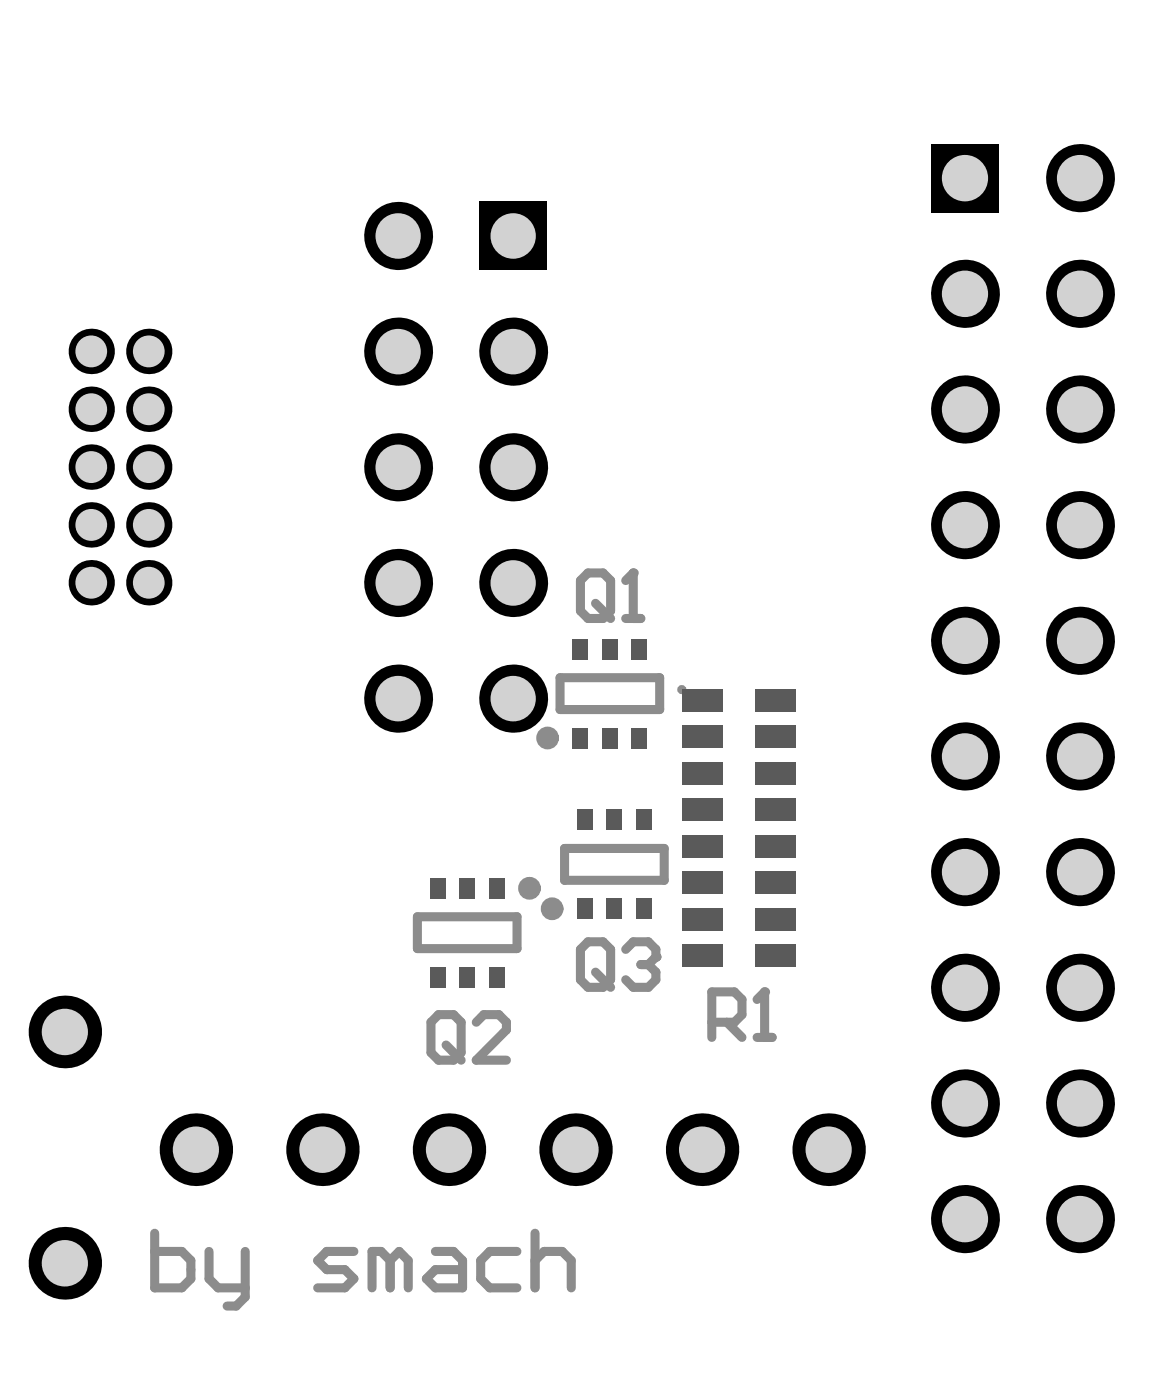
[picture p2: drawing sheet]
<svg xmlns="http://www.w3.org/2000/svg" width="42mm" height="51mm" viewBox="0 0 42 51" stroke-linecap="round" stroke-linejoin="round" font-family="sans-serif">
<path d="M15.2 33.5h3.7v1.2h-3.7zM20.5 24.8h3.6v1.1h-3.6zM20.6 31h3.7v1.2h-3.7zM26 37.4h.8l.3-.3v-.6l-.3-.3h-.8v1.7M26.6 37.4l.5 .5M27.7 37.9h.5M27.9 36.2v1.7" fill="none" stroke="#8c8c8c" stroke-width=".33"/>
<circle cx="27.9" cy="36.2" r=".17" fill="#8c8c8c"/>
<path d="M21.5 34.4h.5l.3 .3v1.1l-.3 .3h-.5l-.3-.3v-1.1zM21.8 35.5l.5 .6M22.9 34.7l.2-.3h.6l.3 .3v.3M27.9 36.2l-.2 .3" fill="none" stroke="#8c8c8c" stroke-width=".33"/>
<circle cx="24" cy="35" r=".17" fill="#8c8c8c"/>
<path d="M21.5 20.9h.5l.3 .3v1.1l-.3 .3h-.5l-.3-.3v-1.1zM21.8 22l.5 .6M22.9 22.6h.5M23.1 20.9v1.7M23.4 35.2h.3M23.7 35.2l.3 .3v.3l-.3 .3h-.6l-.2-.3M24 35l-.3 .2" fill="none" stroke="#8c8c8c" stroke-width=".33"/>
<circle cx="23.1" cy="20.9" r=".17" fill="#8c8c8c"/>
<g fill="none" stroke="#8c8c8c" stroke-width=".33">
<path d="M16 37.1h.6l.2 .3v1.1l-.2 .2h-.6l-.3-.2v-1.1zM16.3 38.2l.5 .5M17.4 37.4l.3-.3h.5l.3 .3v.2l-1.1 1.1h1.1M23.1 20.9l-.2 .3M5.6 45.1v2h1l.4-.4v-.6l-.4-.4h-1M7.6 45.7v1l.4 .4h1M9 45.7v1.7l-.4 .3h-.3M12.9 45.7h-1l-.3 .4 .3 .3h.7l.3 .3-.3 .4h-1M14.2 46.1l-.3-.4h-.3v1.4M14.2 46.1v1M14.2 46.1l.4-.4 .3 .4v1M15.9 45.7h.7l.3 .4v1h-1l-.3-.4 .3-.3h1"/>
<path d="M18.9 45.7h-1l-.3 .4v.6l.3 .4h1M19.5 46.1l.4-.4h.6l.4 .4v1M19.5 45.1v2"/>
</g>
<circle cx="24.9" cy="25.2" r=".08" fill="none" stroke="#8c8c8c" stroke-width=".17"/>
<g fill="none" stroke="#8c8c8c" stroke-width=".41">
<circle cx="19.3" cy="32.5" r=".21"/>
<circle cx="20" cy="27" r=".21"/>
<circle cx="20.2" cy="33.2" r=".21"/>
</g>
<circle cx="18.7" cy="17.1" r="1.24" fill="#000"/>
<circle cx="18.7" cy="17.1" r=".83" fill="#d2d2d2"/>
<circle cx="5.4" cy="17.1" r=".83" fill="#000"/>
<circle cx="5.4" cy="17.1" r=".58" fill="#d2d2d2"/>
<circle cx="35.2" cy="44.5" r="1.24" fill="#000"/>
<circle cx="35.2" cy="44.5" r=".85" fill="#d2d2d2"/>
<circle cx="35.2" cy="40.3" r="1.24" fill="#000"/>
<circle cx="35.2" cy="40.3" r=".85" fill="#d2d2d2"/>
<circle cx="35.2" cy="31.9" r="1.24" fill="#000"/>
<circle cx="35.2" cy="31.9" r=".85" fill="#d2d2d2"/>
<circle cx="35.2" cy="27.6" r="1.24" fill="#000"/>
<circle cx="35.2" cy="27.6" r=".85" fill="#d2d2d2"/>
<circle cx="35.2" cy="19.2" r="1.24" fill="#000"/>
<circle cx="35.2" cy="19.2" r=".85" fill="#d2d2d2"/>
<circle cx="35.2" cy="15" r="1.24" fill="#000"/>
<circle cx="35.2" cy="15" r=".85" fill="#d2d2d2"/>
<path d="M34 5.3h2.5v2.5h-2.5z" fill-rule="evenodd" fill="#000"/>
<circle cx="35.2" cy="6.5" r=".85" fill="#d2d2d2"/>
<circle cx="18.7" cy="25.5" r="1.24" fill="#000"/>
<circle cx="18.7" cy="25.5" r=".83" fill="#d2d2d2"/>
<circle cx="18.7" cy="21.3" r="1.24" fill="#000"/>
<circle cx="18.7" cy="21.3" r=".83" fill="#d2d2d2"/>
<circle cx="18.7" cy="12.8" r="1.24" fill="#000"/>
<circle cx="18.7" cy="12.8" r=".83" fill="#d2d2d2"/>
<path d="M17.5 7.4h2.5v2.5h-2.5z" fill-rule="evenodd" fill="#000"/>
<circle cx="18.7" cy="8.6" r=".83" fill="#d2d2d2"/>
<circle cx="11.8" cy="42" r="1.33" fill="#000"/>
<circle cx="11.8" cy="42" r=".85" fill="#d2d2d2"/>
<circle cx="5.4" cy="21.3" r=".83" fill="#000"/>
<circle cx="5.4" cy="21.3" r=".58" fill="#d2d2d2"/>
<circle cx="5.4" cy="19.2" r=".83" fill="#000"/>
<circle cx="5.4" cy="19.2" r=".58" fill="#d2d2d2"/>
<circle cx="5.4" cy="15" r=".83" fill="#000"/>
<circle cx="5.4" cy="15" r=".58" fill="#d2d2d2"/>
<circle cx="5.4" cy="12.8" r=".83" fill="#000"/>
<circle cx="5.4" cy="12.8" r=".58" fill="#d2d2d2"/>
<circle cx="35.2" cy="36.1" r="1.24" fill="#000"/>
<circle cx="35.2" cy="36.1" r=".85" fill="#d2d2d2"/>
<circle cx="35.2" cy="23.4" r="1.24" fill="#000"/>
<circle cx="35.2" cy="23.4" r=".85" fill="#d2d2d2"/>
<circle cx="35.2" cy="10.7" r="1.24" fill="#000"/>
<circle cx="35.2" cy="10.7" r=".85" fill="#d2d2d2"/>
<circle cx="3.3" cy="17.1" r=".83" fill="#000"/>
<circle cx="3.3" cy="17.1" r=".58" fill="#d2d2d2"/>
<circle cx="30.3" cy="42" r="1.33" fill="#000"/>
<circle cx="30.3" cy="42" r=".85" fill="#d2d2d2"/>
<circle cx="39.4" cy="44.5" r="1.24" fill="#000"/>
<circle cx="39.4" cy="44.5" r=".85" fill="#d2d2d2"/>
<circle cx="39.4" cy="40.3" r="1.24" fill="#000"/>
<circle cx="39.4" cy="40.3" r=".85" fill="#d2d2d2"/>
<circle cx="39.4" cy="31.9" r="1.24" fill="#000"/>
<circle cx="39.4" cy="31.9" r=".85" fill="#d2d2d2"/>
<circle cx="39.4" cy="27.6" r="1.24" fill="#000"/>
<circle cx="39.4" cy="27.6" r=".85" fill="#d2d2d2"/>
<circle cx="39.4" cy="19.2" r="1.24" fill="#000"/>
<circle cx="39.4" cy="19.2" r=".85" fill="#d2d2d2"/>
<circle cx="39.4" cy="15" r="1.24" fill="#000"/>
<circle cx="39.4" cy="15" r=".85" fill="#d2d2d2"/>
<circle cx="39.4" cy="6.5" r="1.24" fill="#000"/>
<circle cx="39.4" cy="6.5" r=".85" fill="#d2d2d2"/>
<circle cx="25.6" cy="42" r="1.33" fill="#000"/>
<circle cx="25.6" cy="42" r=".85" fill="#d2d2d2"/>
<circle cx="21" cy="42" r="1.33" fill="#000"/>
<circle cx="21" cy="42" r=".85" fill="#d2d2d2"/>
<circle cx="7.2" cy="42" r="1.33" fill="#000"/>
<circle cx="7.2" cy="42" r=".85" fill="#d2d2d2"/>
<circle cx="3.3" cy="21.3" r=".83" fill="#000"/>
<circle cx="3.3" cy="21.3" r=".58" fill="#d2d2d2"/>
<circle cx="3.3" cy="19.2" r=".83" fill="#000"/>
<circle cx="3.3" cy="19.2" r=".58" fill="#d2d2d2"/>
<circle cx="3.3" cy="15" r=".83" fill="#000"/>
<circle cx="3.3" cy="15" r=".58" fill="#d2d2d2"/>
<circle cx="3.3" cy="12.8" r=".83" fill="#000"/>
<circle cx="3.3" cy="12.8" r=".58" fill="#d2d2d2"/>
<circle cx="39.4" cy="36.1" r="1.24" fill="#000"/>
<circle cx="39.4" cy="36.1" r=".85" fill="#d2d2d2"/>
<circle cx="39.4" cy="23.4" r="1.24" fill="#000"/>
<circle cx="39.4" cy="23.4" r=".85" fill="#d2d2d2"/>
<circle cx="39.4" cy="10.7" r="1.24" fill="#000"/>
<circle cx="39.4" cy="10.7" r=".85" fill="#d2d2d2"/>
<circle cx="14.5" cy="17.1" r="1.24" fill="#000"/>
<circle cx="14.5" cy="17.1" r=".83" fill="#d2d2d2"/>
<circle cx="2.4" cy="46.2" r="1.33" fill="#000"/>
<circle cx="2.4" cy="46.2" r=".85" fill="#d2d2d2"/>
<circle cx="16.4" cy="42" r="1.33" fill="#000"/>
<circle cx="16.4" cy="42" r=".85" fill="#d2d2d2"/>
<circle cx="14.5" cy="25.5" r="1.24" fill="#000"/>
<circle cx="14.5" cy="25.5" r=".83" fill="#d2d2d2"/>
<circle cx="14.5" cy="21.3" r="1.24" fill="#000"/>
<circle cx="14.5" cy="21.3" r=".83" fill="#d2d2d2"/>
<circle cx="14.5" cy="12.8" r="1.24" fill="#000"/>
<circle cx="14.5" cy="12.8" r=".83" fill="#d2d2d2"/>
<circle cx="14.5" cy="8.6" r="1.24" fill="#000"/>
<circle cx="14.5" cy="8.6" r=".83" fill="#d2d2d2"/>
<circle cx="2.4" cy="37.7" r="1.33" fill="#000"/>
<circle cx="2.4" cy="37.7" r=".85" fill="#d2d2d2"/>
<g fill="#5a5a5a">
<path d="M27.6 33.2h1.5v.8h-1.5z" fill-rule="evenodd"/>
<path d="M27.6 34.5h1.5v.8h-1.5z" fill-rule="evenodd"/>
<path d="M27.6 29.2h1.5v.8h-1.5z" fill-rule="evenodd"/>
<path d="M27.6 30.5h1.5v.8h-1.5z" fill-rule="evenodd"/>
<path d="M27.6 26.5h1.5v.8h-1.5z" fill-rule="evenodd"/>
<path d="M27.6 27.8h1.5v.9h-1.5z" fill-rule="evenodd"/>
<path d="M24.9 33.2h1.5v.8h-1.5z" fill-rule="evenodd"/>
<path d="M24.9 34.5h1.5v.8h-1.5z" fill-rule="evenodd"/>
<path d="M24.9 29.2h1.5v.8h-1.5z" fill-rule="evenodd"/>
<path d="M24.9 30.5h1.5v.8h-1.5z" fill-rule="evenodd"/>
<path d="M24.9 26.5h1.5v.8h-1.5z" fill-rule="evenodd"/>
<path d="M24.9 27.8h1.5v.9h-1.5z" fill-rule="evenodd"/>
<path d="M21.1 32.8h.6v.8h-.6z" fill-rule="evenodd"/>
<path d="M22.2 32.8h.5v.8h-.5z" fill-rule="evenodd"/>
<path d="M22.2 29.6h.5v.7h-.5z" fill-rule="evenodd"/>
<path d="M21.1 29.6h.6v.7h-.6z" fill-rule="evenodd"/>
<path d="M20.9 26.6h.6v.7h-.6z" fill-rule="evenodd"/>
<path d="M22 26.6h.6v.7h-.6z" fill-rule="evenodd"/>
<path d="M22 23.3h.6v.8h-.6z" fill-rule="evenodd"/>
<path d="M20.9 23.3h.6v.8h-.6z" fill-rule="evenodd"/>
<path d="M27.6 25.2h1.5v.8h-1.5z" fill-rule="evenodd"/>
<path d="M27.6 31.8h1.5v.9h-1.5z" fill-rule="evenodd"/>
<path d="M24.9 25.2h1.5v.8h-1.5z" fill-rule="evenodd"/>
<path d="M24.9 31.8h1.5v.9h-1.5z" fill-rule="evenodd"/>
<path d="M17.9 32.1h.5v.7h-.5z" fill-rule="evenodd"/>
<path d="M17.9 35.3h.5v.8h-.5z" fill-rule="evenodd"/>
<path d="M15.7 32.1h.6v.7h-.6z" fill-rule="evenodd"/>
<path d="M15.7 35.3h.6v.8h-.6z" fill-rule="evenodd"/>
<path d="M23.2 32.8h.6v.8h-.6z" fill-rule="evenodd"/>
<path d="M23.2 29.6h.6v.7h-.6z" fill-rule="evenodd"/>
<path d="M23.1 26.6h.5v.7h-.5z" fill-rule="evenodd"/>
<path d="M23.1 23.3h.5v.8h-.5z" fill-rule="evenodd"/>
<path d="M16.8 32.1h.6v.7h-.6z" fill-rule="evenodd"/>
<path d="M16.8 35.3h.6v.8h-.6z" fill-rule="evenodd"/>
</g>
</svg>
